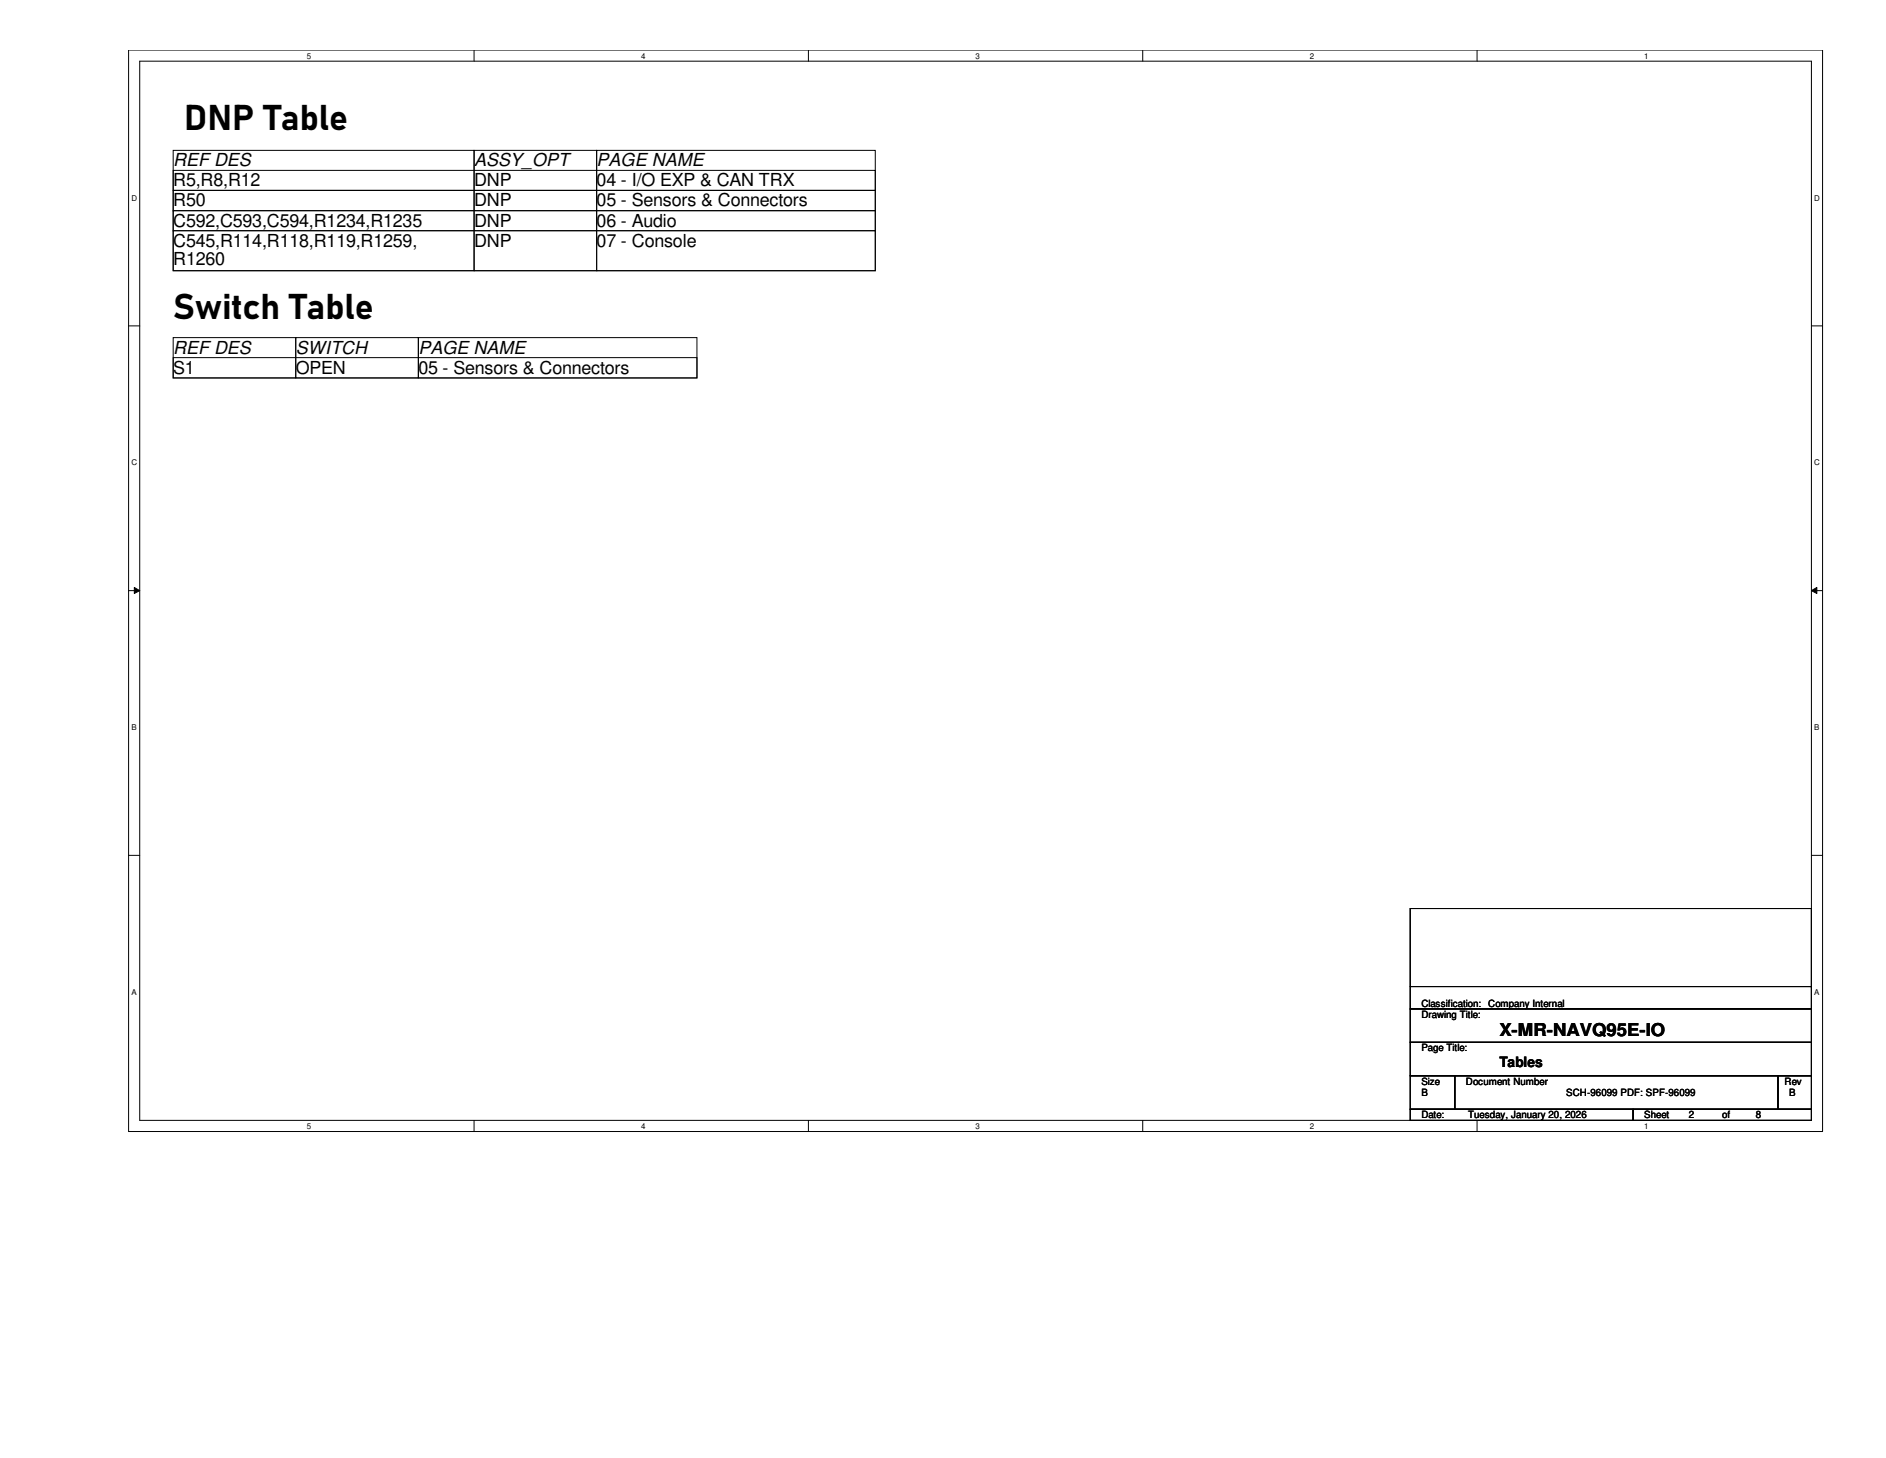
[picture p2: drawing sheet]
<svg xmlns="http://www.w3.org/2000/svg" width="279mm" height="216mm" viewBox="0 0 279 216" stroke-linecap="round" stroke-linejoin="round" font-family="sans-serif">
<defs><g id="words">
<g font-size="5.2">
<text x="27.3" y="19.2">DNP Table</text>
<text x="25.7" y="47.3">Switch Table</text>
</g>
<g font-size="2.7">
<text x="25.7" y="27.6">R5,R8,R12</text>
<text x="25.7" y="24.6">REF DES</text>
<text x="70.2" y="27.6">DNP</text>
<text x="70.2" y="24.6">ASSY_OPT</text>
<text x="88.4" y="24.6">PAGE NAME</text>
<text x="88.4" y="27.6">04 - I/O EXP &amp; CAN TRX</text>
<text x="25.7" y="30.6">R50</text>
<text x="25.7" y="33.6">C592,C593,C594,R1234,R1235</text>
<text x="70.2" y="30.6">DNP</text>
<text x="70.2" y="33.6">DNP</text>
<text x="88.4" y="30.6">05 - Sensors &amp; Connectors</text>
<text x="88.4" y="33.6">06 - Audio</text>
<text x="25.7" y="36.5">C545,R114,R118,R119,R1259,</text>
<text x="25.7" y="39.2">R1260</text>
<text x="70.2" y="36.5">DNP</text>
<text x="88.4" y="36.5">07 - Console</text>
<text x="25.7" y="52.4">REF DES</text>
<text x="43.8" y="52.4">SWITCH</text>
<text x="62" y="52.4">PAGE NAME</text>
<text x="25.7" y="55.3">S1</text>
<text x="43.8" y="55.3">OPEN</text>
<text x="62" y="55.3">05 - Sensors &amp; Connectors</text>
</g>
<text font-size="2.6" x="222.1" y="153.5">X-MR-NAVQ95E-IO</text>
<text font-size="2.1" x="222.1" y="158">Tables</text>
<g font-size="1.5">
<text x="210.6" y="149.1">Classification:</text>
<text x="220.5" y="149.1">Company Internal</text>
<text x="210.6" y="150.7">Drawing Title:</text>
<text x="210.6" y="155.7">Page Title:</text>
<text x="210.6" y="160.7">Size</text>
<text x="217.2" y="160.7">Document Number</text>
<text x="264.4" y="160.7">Rev</text>
<text x="210.6" y="165.6">Date:</text>
<text x="210.6" y="162.3">B</text>
<text x="217.5" y="165.6">Tuesday, January 20, 2026</text>
<text x="232" y="162.3">SCH-96099 PDF: SPF-96099</text>
<text x="243.6" y="165.6">Sheet</text>
<text x="250.2" y="165.6">2</text>
<text x="255.1" y="165.6">of</text>
<text x="260.1" y="165.6">8</text>
<text x="265" y="162.3">B</text>
</g>
<g font-size="1.2">
<text x="45.5" y="8.7">5</text>
<text x="95" y="8.7">4</text>
<text x="144.5" y="8.7">3</text>
<text x="194.1" y="8.7">2</text>
<text x="243.6" y="8.7">1</text>
<text x="19.5" y="29.7">D</text>
<text x="268.8" y="29.7">D</text>
<text x="19.5" y="68.9">C</text>
<text x="268.8" y="68.9">C</text>
<text x="19.5" y="108.1">B</text>
<text x="268.8" y="108.1">B</text>
<text x="19.5" y="147.3">A</text>
<text x="268.8" y="147.3">A</text>
<text x="45.5" y="167.2">5</text>
<text x="95" y="167.2">4</text>
<text x="144.5" y="167.2">3</text>
<text x="194.1" y="167.2">2</text>
<text x="243.6" y="167.2">1</text>
</g>
</g></defs>
<path d="M19.1 7.4h250.9v160.2h-250.9zM20.7 9.1h247.7v156.8h-247.7z" fill="none" stroke="#000" stroke-width=".15"/>
<g fill="#fff">
<path d="M45.5 7.6h.6v1.3h-.6z"/>
<path d="M45.5 166.1h.6v1.3h-.6z"/>
</g>
<path d="M70.2 7.4v1.7M70.2 165.9v1.7" fill="none" stroke="#000" stroke-width=".15"/>
<g fill="#fff">
<path d="M95 7.6h.6v1.3h-.6z"/>
<path d="M95 166.1h.6v1.3h-.6z"/>
</g>
<path d="M119.8 7.4v1.7M119.8 165.9v1.7" fill="none" stroke="#000" stroke-width=".15"/>
<g fill="#fff">
<path d="M144.5 7.6h.6v1.3h-.6z"/>
<path d="M144.5 166.1h.6v1.3h-.6z"/>
</g>
<path d="M169.3 7.4v1.7M169.3 165.9v1.7" fill="none" stroke="#000" stroke-width=".15"/>
<g fill="#fff">
<path d="M194.1 7.6h.5v1.3h-.5z"/>
<path d="M194.1 166.1h.5v1.3h-.5z"/>
</g>
<path d="M218.8 7.4v1.7M218.8 165.9v1.7" fill="none" stroke="#000" stroke-width=".15"/>
<g fill="#fff">
<path d="M243.6 7.6h.6v1.3h-.6z"/>
<path d="M243.6 166.1h.6v1.3h-.6z"/>
<path d="M19.5 28.7h.8v1.3h-.8z"/>
<path d="M268.8 28.7h.8v1.3h-.8z"/>
<path d="M19.5 67.9h.8v1.3h-.8z"/>
<path d="M268.8 67.9h.8v1.3h-.8z"/>
</g>
<path d="M19.1 48.3h1.6M268.4 48.3h1.6" fill="none" stroke="#000" stroke-width=".15"/>
<g fill="#fff">
<path d="M19.5 107.1h.7v1.3h-.7z"/>
<path d="M268.8 107.1h.7v1.3h-.7z"/>
</g>
<path d="M19.1 87.5h1.6M19.9 87l.8 .5-.8 .4zM268.4 87.5l.8-.5v.9zM268.4 87.5h1.6" fill="none" stroke="#000" stroke-width=".15"/>
<path d="M19.9 87l.8 .5-.8 .4zM268.4 87.5l.8-.5v.9z" fill="#000"/>
<g fill="#fff">
<path d="M19.5 146.3h.7v1.3h-.7z"/>
<path d="M268.8 146.3h.7v1.3h-.7z"/>
</g>
<g fill="none" stroke="#000" stroke-width=".15">
<path d="M25.7 34.2h104v5.9h-104zM25.7 25.2h104v3h-104zM25.7 22.3h44.5v17.8h-44.5zM25.7 28.2h104v3h-104zM25.7 31.2h104v3h-104zM70.2 22.3h18.2v17.8h-18.2zM88.4 22.3h41.3v17.8h-41.3zM25.7 50h18.1v6h-18.1zM25.7 53h77.6v3h-77.6zM43.8 50h18.2v6h-18.2zM62 50h41.3v6h-41.3zM19.1 126.7h1.6"/>
<path d="M208.9 134.5h59.5v14.9h-59.5zM268.4 126.7h1.6M208.9 149.4h59.5v4.9h-59.5zM208.9 154.3h59.5v5h-59.5zM208.9 159.3h6.6v5h-6.6zM208.9 146.1h59.5M215.5 159.3h47.9v5h-47.9zM263.4 159.3h5v5h-5zM268.4 146.1h.1M208.9 164.3h33v1.6h-33zM241.9 164.3h26.5v1.6h-26.5z"/>
</g>
<use href="#words"/>
</svg>
